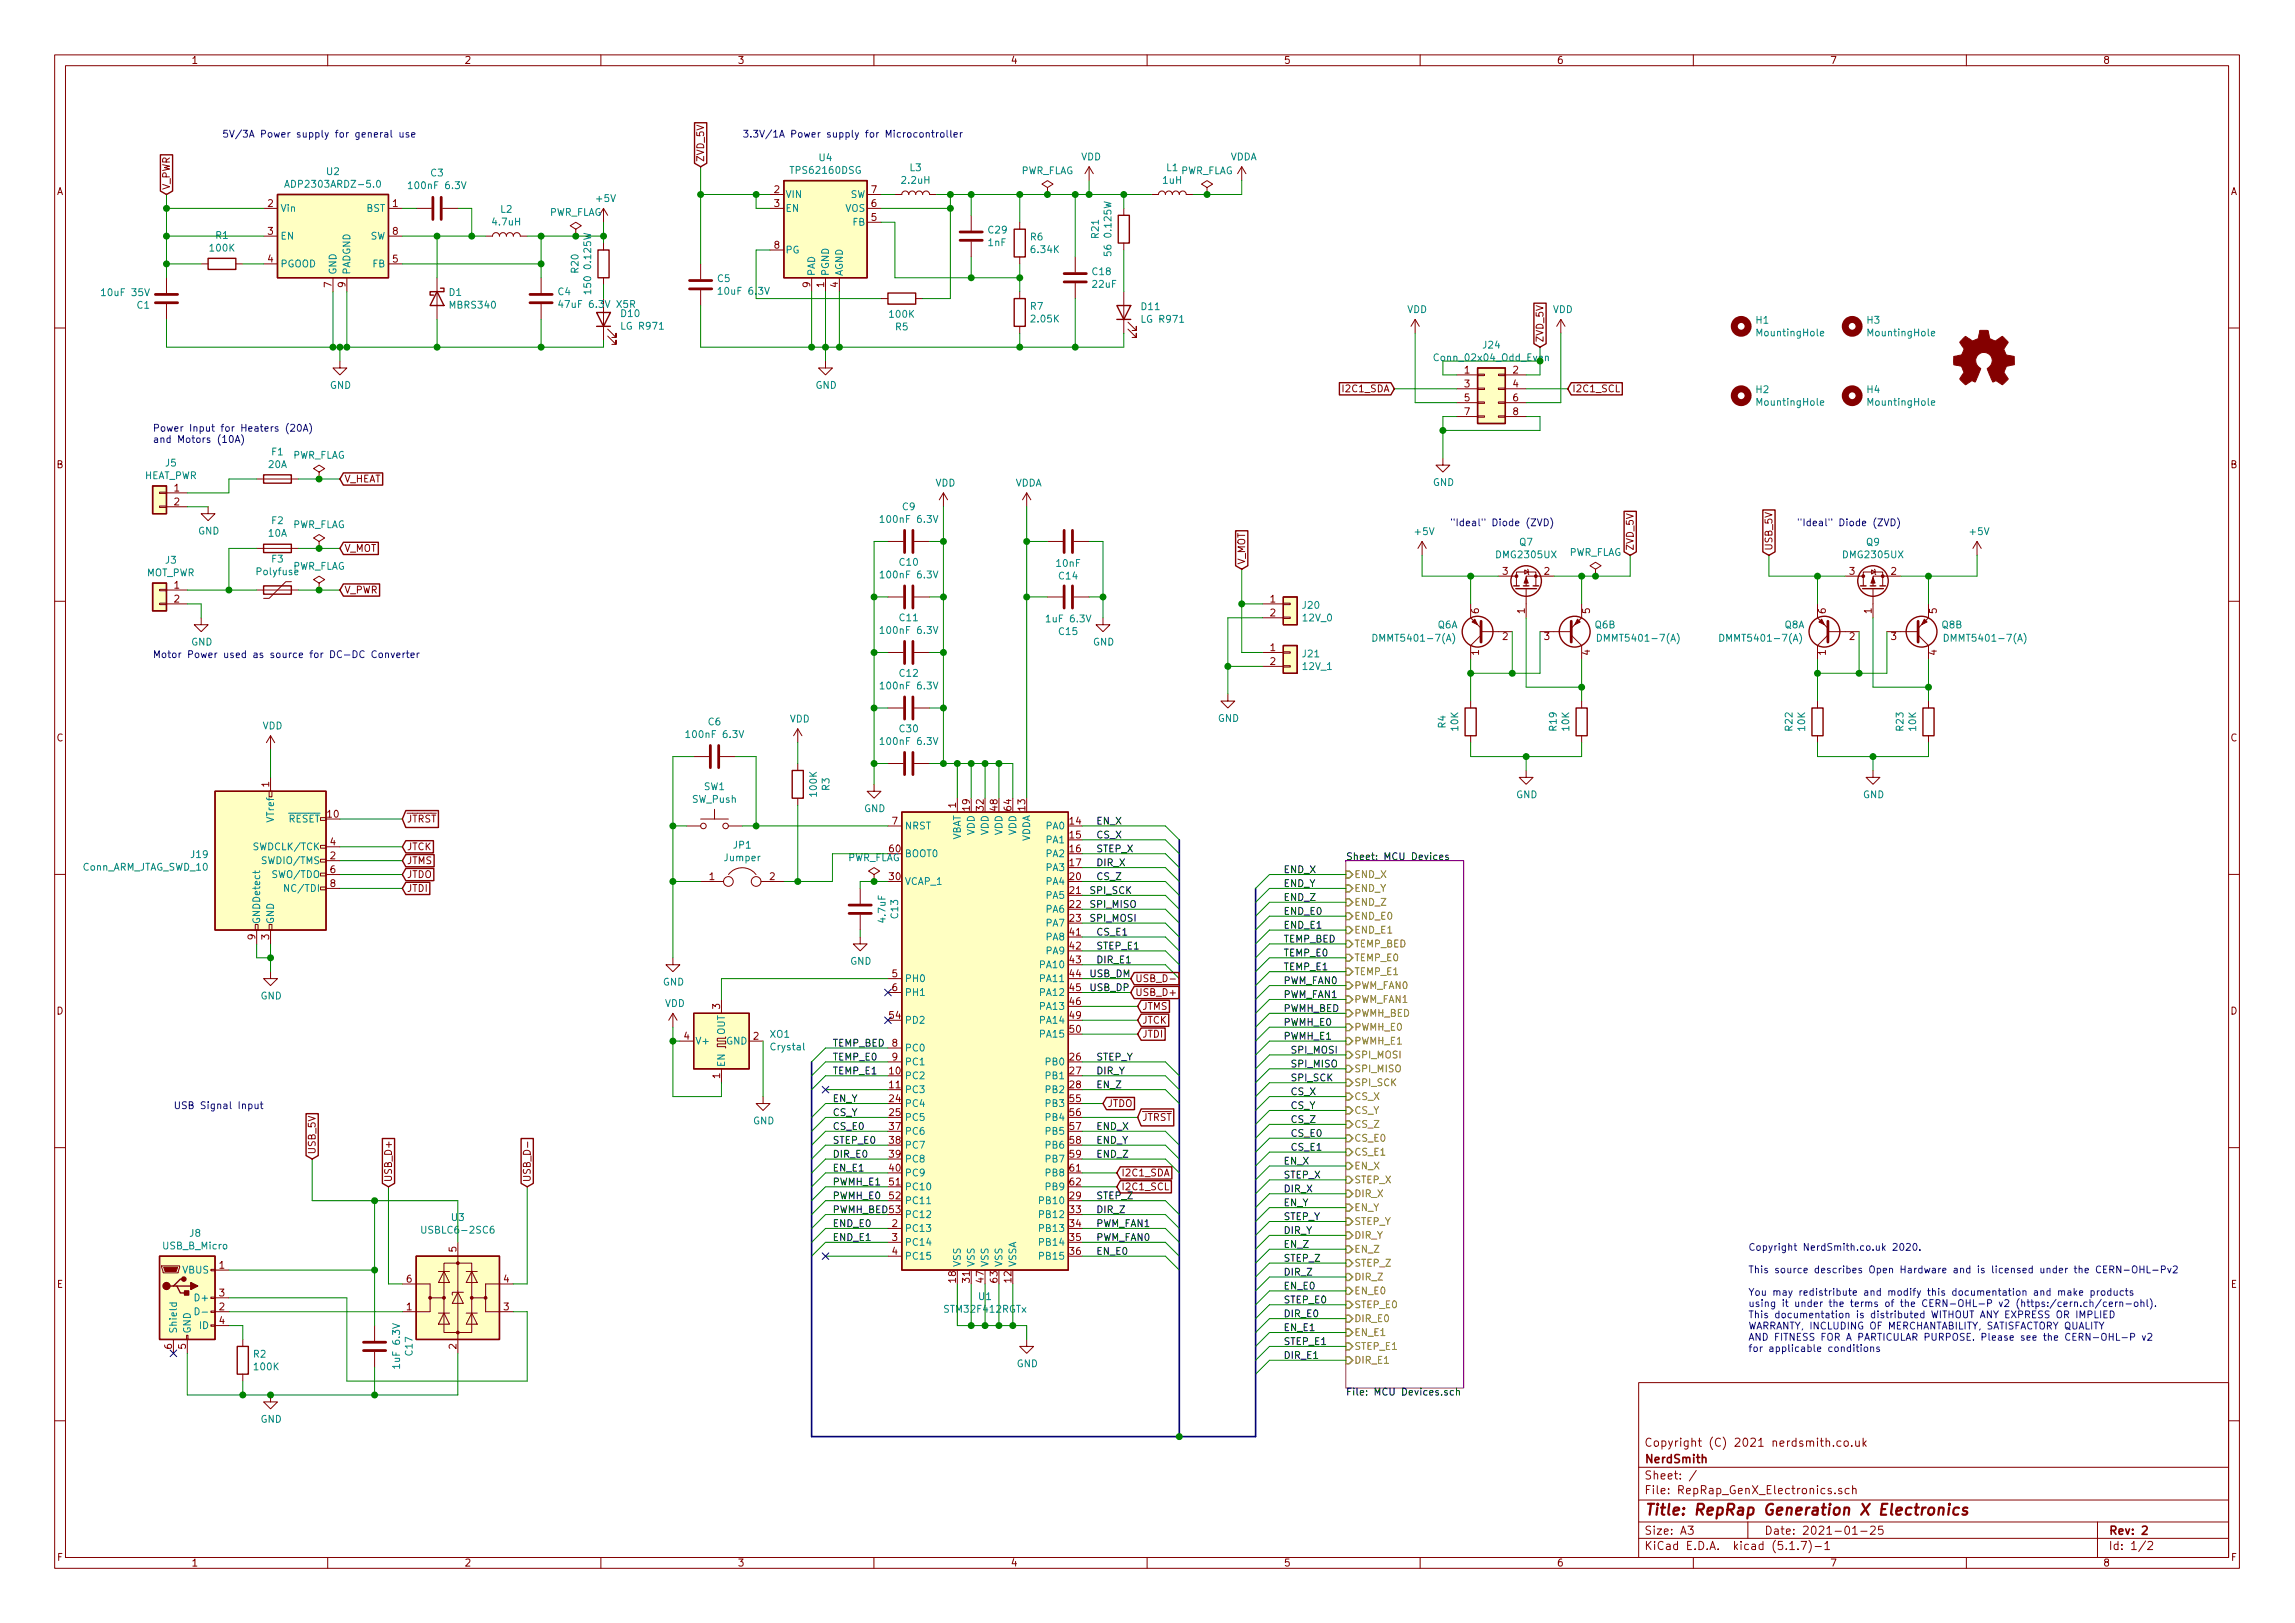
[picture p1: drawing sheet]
<svg xmlns="http://www.w3.org/2000/svg" width="420mm" height="297mm" viewBox="0 0 420 297" stroke-linecap="round" stroke-linejoin="round" font-family="sans-serif">
<defs><g id="words">
<text font-size="2.8" fill="#840000" x="301" y="277.3">Title: RepRap Generation X Electronics</text>
<g font-size="2.1" fill="#840000">
<text x="301" y="267.8">NerdSmith</text>
<text x="301" y="264.8">Copyright (C) 2021 nerdsmith.co.uk</text>
<text x="301" y="273.5">File: RepRap_GenX_Electronics.sch</text>
<text x="301" y="270.8">Sheet: /</text>
<text x="301" y="280.9">Size: A3</text>
<text x="323" y="280.9">Date: 2021-01-25</text>
<text x="386" y="280.9">Rev: 2</text>
<text x="301" y="283.7">KiCad E.D.A. kicad (5.1.7)-1</text>
<text x="386" y="283.7">Id: 1/2</text>
</g>
<g font-size="1.8" fill="#840000">
<text x="35" y="11.7">1</text>
<text x="85" y="11.7">2</text>
<text x="135" y="11.7">3</text>
<text x="185" y="11.7">4</text>
<text x="235" y="11.7">5</text>
<text x="285" y="11.7">6</text>
<text x="335" y="11.7">7</text>
<text x="385" y="11.7">8</text>
<text x="128.9" y="29.7" transform="rotate(-90 128.9 29.7)">ZVD_5V</text>
<text x="10.4" y="35.7">A</text>
<text x="31.1" y="34.8" transform="rotate(-90 31.1 34.8)">V_PWR</text>
<text x="141.8" y="35.3">2</text>
<text x="159.5" y="35.3">7</text>
<text x="408.4" y="35.7">A</text>
<text x="49" y="37.9">2</text>
<text x="71.9" y="37.9">1</text>
<text x="141.8" y="37.9">3</text>
<text x="159.5" y="40.4">5</text>
<text x="159.5" y="37.9">6</text>
<text x="49" y="43">3</text>
<text x="71.9" y="43">8</text>
<text x="141.8" y="45.5">8</text>
<text x="49" y="48">4</text>
<text x="60.7" y="52.6" transform="rotate(-90 60.7 52.6)">7</text>
<text x="63.2" y="52.6" transform="rotate(-90 63.2 52.6)">9</text>
<text x="71.9" y="48">5</text>
<text x="148.3" y="52.6" transform="rotate(-90 148.3 52.6)">9</text>
<text x="150.9" y="52.6" transform="rotate(-90 150.9 52.6)">1</text>
<text x="153.4" y="52.6" transform="rotate(-90 153.4 52.6)">4</text>
<text x="282.6" y="62.7" transform="rotate(-90 282.6 62.7)">ZVD_5V</text>
<text x="246" y="71.8">I2C1_SDA</text>
<text x="268.1" y="68.4">1</text>
<text x="268.1" y="70.9">3</text>
<text x="277" y="68.4">2</text>
<text x="277" y="70.9">4</text>
<text x="287.8" y="71.8">I2C1_SCL</text>
<text x="268.1" y="73.4">5</text>
<text x="268.1" y="76">7</text>
<text x="277" y="73.4">6</text>
<text x="277" y="76">8</text>
<text x="10.4" y="85.7">B</text>
<text x="31.9" y="90">1</text>
<text x="63" y="88.3">V_HEAT</text>
<text x="408.4" y="85.7">B</text>
<text x="31.9" y="92.5">2</text>
<text x="63" y="101">V_MOT</text>
<text x="299.1" y="100.8" transform="rotate(-90 299.1 100.8)">ZVD_5V</text>
<text x="324.5" y="100.8" transform="rotate(-90 324.5 100.8)">USB_5V</text>
<text x="31.9" y="107.7">1</text>
<text x="228" y="103.4" transform="rotate(-90 228 103.4)">V_MOT</text>
<text x="275.1" y="105.2">3</text>
<text x="282.7" y="105.2">2</text>
<text x="338.6" y="105.2">3</text>
<text x="346.2" y="105.2">2</text>
<text x="31.9" y="110.3">2</text>
<text x="63" y="108.6">V_PWR</text>
<text x="232.6" y="110.3">1</text>
<text x="232.6" y="112.8">2</text>
<text x="270.8" y="112.3" transform="rotate(-90 270.8 112.3)">6</text>
<text x="279.1" y="112.3" transform="rotate(-90 279.1 112.3)">1</text>
<text x="291.1" y="112.3" transform="rotate(-90 291.1 112.3)">5</text>
<text x="334.3" y="112.3" transform="rotate(-90 334.3 112.3)">6</text>
<text x="342.6" y="112.3" transform="rotate(-90 342.6 112.3)">1</text>
<text x="354.6" y="112.3" transform="rotate(-90 354.6 112.3)">5</text>
<text x="232.6" y="119.2">1</text>
<text x="270.8" y="119.9" transform="rotate(-90 270.8 119.9)">1</text>
<text x="275.1" y="117.1">2</text>
<text x="282.7" y="117.1">3</text>
<text x="291.1" y="119.9" transform="rotate(-90 291.1 119.9)">4</text>
<text x="334.3" y="119.9" transform="rotate(-90 334.3 119.9)">1</text>
<text x="338.6" y="117.1">2</text>
<text x="346.2" y="117.1">3</text>
<text x="354.6" y="119.9" transform="rotate(-90 354.6 119.9)">4</text>
<text x="232.6" y="121.7">2</text>
<text x="10.4" y="135.7">C</text>
<text x="408.4" y="135.7">C</text>
<text x="49.3" y="144" transform="rotate(-90 49.3 144)">1</text>
<text x="60" y="149.6">10</text>
<text x="175" y="147.8" transform="rotate(-90 175 147.8)">1</text>
<text x="177.5" y="148.3" transform="rotate(-90 177.5 148.3)">19</text>
<text x="180.1" y="148.3" transform="rotate(-90 180.1 148.3)">32</text>
<text x="182.6" y="148.3" transform="rotate(-90 182.6 148.3)">48</text>
<text x="185.2" y="148.3" transform="rotate(-90 185.2 148.3)">64</text>
<text x="187.7" y="148.3" transform="rotate(-90 187.7 148.3)">13</text>
<text x="60.5" y="154.7">4</text>
<text x="74.4" y="150.5">JTRST</text>
<text x="74.4" y="155.6">JTCK</text>
<text x="162.9" y="156">60</text>
<text x="163.3" y="150.9">7</text>
<text x="195.9" y="150.9">14</text>
<text x="195.9" y="153.5">15</text>
<text x="195.9" y="156">16</text>
<text x="60.5" y="157.3">2</text>
<text x="60.5" y="159.8">6</text>
<text x="74.4" y="158.2">JTMS</text>
<text x="74.4" y="160.7">JTDO</text>
<text x="129.9" y="161.1">1</text>
<text x="140.9" y="161.1">2</text>
<text x="162.9" y="161.1">30</text>
<text x="195.9" y="158.5">17</text>
<text x="195.9" y="161.1">20</text>
<text x="60.5" y="162.3">8</text>
<text x="74.4" y="163.2">JTDI</text>
<text x="195.9" y="163.6">21</text>
<text x="195.9" y="166.2">22</text>
<text x="46.7" y="172" transform="rotate(-90 46.7 172)">9</text>
<text x="49.3" y="172" transform="rotate(-90 49.3 172)">3</text>
<text x="195.9" y="168.7">23</text>
<text x="195.9" y="171.2">41</text>
<text x="195.9" y="173.8">42</text>
<text x="163.3" y="178.9">5</text>
<text x="195.9" y="176.3">43</text>
<text x="195.9" y="178.9">44</text>
<text x="207.8" y="179.7">USB_D-</text>
<text x="10.4" y="185.7">D</text>
<text x="131.8" y="184.7" transform="rotate(-90 131.8 184.7)">3</text>
<text x="163.3" y="181.4">6</text>
<text x="195.9" y="181.4">45</text>
<text x="195.9" y="183.9">46</text>
<text x="207.8" y="182.3">USB_D+</text>
<text x="209.1" y="184.8">JTMS</text>
<text x="408.4" y="185.7">D</text>
<text x="125.2" y="190.3">4</text>
<text x="137.9" y="190.3">2</text>
<text x="162.9" y="186.5">54</text>
<text x="163.3" y="191.6">8</text>
<text x="195.9" y="186.5">49</text>
<text x="195.9" y="189">50</text>
<text x="209.1" y="189.9">JTDI</text>
<text x="209.1" y="187.4">JTCK</text>
<text x="131.8" y="197.4" transform="rotate(-90 131.8 197.4)">1</text>
<text x="162.9" y="196.6">10</text>
<text x="163.3" y="194.1">9</text>
<text x="195.9" y="194.1">26</text>
<text x="195.9" y="196.6">27</text>
<text x="162.9" y="199.2">11</text>
<text x="162.9" y="201.7">24</text>
<text x="195.9" y="199.2">28</text>
<text x="195.9" y="201.7">55</text>
<text x="202.7" y="202.6">JTDO</text>
<text x="162.9" y="204.3">25</text>
<text x="162.9" y="206.8">37</text>
<text x="162.9" y="209.3">38</text>
<text x="195.9" y="204.3">56</text>
<text x="195.9" y="206.8">57</text>
<text x="195.9" y="209.3">58</text>
<text x="209.1" y="205.1">JTRST</text>
<text x="57.8" y="211.3" transform="rotate(-90 57.8 211.3)">USB_5V</text>
<text x="162.9" y="211.9">39</text>
<text x="162.9" y="214.4">40</text>
<text x="195.9" y="211.9">59</text>
<text x="195.9" y="214.4">61</text>
<text x="205.3" y="215.3">I2C1_SDA</text>
<text x="71.8" y="216.4" transform="rotate(-90 71.8 216.4)">USB_D+</text>
<text x="97.2" y="216.4" transform="rotate(-90 97.2 216.4)">USB_D-</text>
<text x="162.9" y="217">51</text>
<text x="162.9" y="219.5">52</text>
<text x="195.9" y="219.5">29</text>
<text x="195.9" y="217">62</text>
<text x="205.3" y="217.8">I2C1_SCL</text>
<text x="163.3" y="224.6">2</text>
<text x="163.3" y="227.1">3</text>
<text x="195.9" y="222">33</text>
<text x="195.9" y="224.6">34</text>
<text x="195.9" y="227.1">35</text>
<text x="40.2" y="232.2">1</text>
<text x="83.6" y="229.1" transform="rotate(-90 83.6 229.1)">5</text>
<text x="163.3" y="229.7">4</text>
<text x="195.9" y="229.7">36</text>
<text x="10.4" y="235.7">E</text>
<text x="40.2" y="239.8">2</text>
<text x="40.2" y="237.3">3</text>
<text x="74.4" y="239.8">1</text>
<text x="74.4" y="234.7">6</text>
<text x="92.2" y="239.8">3</text>
<text x="92.2" y="234.7">4</text>
<text x="175" y="234.7" transform="rotate(-90 175 234.7)">18</text>
<text x="177.5" y="234.7" transform="rotate(-90 177.5 234.7)">31</text>
<text x="180.1" y="234.7" transform="rotate(-90 180.1 234.7)">47</text>
<text x="182.6" y="234.7" transform="rotate(-90 182.6 234.7)">63</text>
<text x="185.2" y="234.7" transform="rotate(-90 185.2 234.7)">12</text>
<text x="408.4" y="235.7">E</text>
<text x="40.2" y="242.4">4</text>
<text x="31.5" y="246.9" transform="rotate(-90 31.5 246.9)">6</text>
<text x="34" y="246.9" transform="rotate(-90 34 246.9)">5</text>
<text x="83.6" y="246.9" transform="rotate(-90 83.6 246.9)">2</text>
<text x="10.5" y="285.7">F</text>
<text x="35" y="286.7">1</text>
<text x="85" y="286.7">2</text>
<text x="135" y="286.7">3</text>
<text x="185" y="286.7">4</text>
<text x="235" y="286.7">5</text>
<text x="285" y="286.7">6</text>
<text x="335" y="286.7">7</text>
<text x="385" y="286.7">8</text>
<text x="408.5" y="285.7">F</text>
</g>
<g font-size="1.8" fill="#0000c2">
<text x="40.6" y="25.2">5V/3A Power supply for general use</text>
<text x="135.9" y="25.2">3.3V/1A Power supply for Microcontroller</text>
<text x="27.9" y="79">Power Input for Heaters (20A)</text>
<text x="27.9" y="81.1">and Motors (10A)</text>
<text x="265.4" y="96.3">&quot;Ideal&quot; Diode (ZVD)</text>
<text x="328.9" y="96.3">&quot;Ideal&quot; Diode (ZVD)</text>
<text x="27.9" y="120.4">Motor Power used as source for DC-DC Converter</text>
<text x="31.7" y="203">USB Signal Input</text>
<text x="320" y="228.9">Copyright NerdSmith.co.uk 2020.</text>
<text x="320" y="233">This source describes Open Hardware and is licensed under the CERN-OHL-Pv2</text>
<text x="320" y="237.1">You may redistribute and modify this documentation and make products</text>
<text x="320" y="239.2">using it under the terms of the CERN-OHL-P v2 (https:/cern.ch/cern-ohl).</text>
<text x="320" y="241.3">This documentation is distributed WITHOUT ANY EXPRESS OR IMPLIED</text>
<text x="320" y="243.3">WARRANTY, INCLUDING OF MERCHANTABILITY, SATISFACTORY QUALITY</text>
<text x="320" y="245.4">AND FITNESS FOR A PARTICULAR PURPOSE. Please see the CERN-OHL-P v2</text>
<text x="320" y="247.4">for applicable conditions</text>
</g>
<g font-size="1.8" fill="#008484">
<text x="150" y="29.5">U4</text>
<text x="197.9" y="29.3">VDD</text>
<text x="225.2" y="29.3">VDDA</text>
<text x="53.2" y="34.4">ADP2303ARDZ-5.0</text>
<text x="59.8" y="32">U2</text>
<text x="75.4" y="34.6">100nF 6.3V</text>
<text x="78.9" y="32.3">C3</text>
<text x="145" y="31.8">TPS62160DSG</text>
<text x="165.2" y="33.6">2.2uH</text>
<text x="166.6" y="31.3">L3</text>
<text x="186.8" y="31.9">PWR_FLAG</text>
<text x="212.9" y="33.6">1uH</text>
<text x="213.6" y="31.3">L1</text>
<text x="216" y="31.9">PWR_FLAG</text>
<text x="51.3" y="38.8">Vin</text>
<text x="67.1" y="38.8">BST</text>
<text x="90.3" y="41.3">4.7uH</text>
<text x="91.7" y="38.9">L2</text>
<text x="100.5" y="39.5">PWR_FLAG</text>
<text x="109.3" y="37">+5V</text>
<text x="143.8" y="36.2">VIN</text>
<text x="143.8" y="38.8">EN</text>
<text x="154.8" y="38.8">VOS</text>
<text x="155.7" y="36.2">SW</text>
<text x="156.1" y="41.3">FB</text>
<text x="38.5" y="46">100K</text>
<text x="39.5" y="43.7">R1</text>
<text x="51.3" y="43.9">EN</text>
<text x="67.8" y="43.9">SW</text>
<text x="143.8" y="46.4">PG</text>
<text x="180.9" y="45">1nF</text>
<text x="181" y="42.7">C29</text>
<text x="188.7" y="44">R6</text>
<text x="188.9" y="46.3">6.34K</text>
<text x="201.2" y="43.5" transform="rotate(-90 201.2 43.5)">R21</text>
<text x="203.5" y="46.2" transform="rotate(-90 203.5 46.2)">56 0.125W</text>
<text x="51.3" y="48.9">PGOOD</text>
<text x="61.6" y="50.3" transform="rotate(-90 61.6 50.3)">GND</text>
<text x="64.1" y="50.3" transform="rotate(-90 64.1 50.3)">PADGND</text>
<text x="68.2" y="48.9">FB</text>
<text x="105.9" y="49.9" transform="rotate(-90 105.9 49.9)">R20</text>
<text x="108.2" y="53" transform="rotate(-90 108.2 53)">150 0.125W</text>
<text x="131.4" y="51.6">C5</text>
<text x="132" y="53.9">10uF 6.3V</text>
<text x="149.2" y="50.6" transform="rotate(-90 149.2 50.6)">PAD</text>
<text x="151.8" y="50.6" transform="rotate(-90 151.8 50.6)">PGND</text>
<text x="154.3" y="50.6" transform="rotate(-90 154.3 50.6)">AGND</text>
<text x="200.1" y="50.4">C18</text>
<text x="200.1" y="52.7">22uF</text>
<text x="19" y="54.2">10uF 35V</text>
<text x="25.1" y="56.5">C1</text>
<text x="82.2" y="54.2">D1</text>
<text x="82.5" y="56.5">MBRS340</text>
<text x="102.2" y="54">C4</text>
<text x="103.1" y="56.3">47uF 6.3V X5R</text>
<text x="113.8" y="58">D10</text>
<text x="163" y="58.2">100K</text>
<text x="188.7" y="56.7">R7</text>
<text x="188.9" y="59">2.05K</text>
<text x="209" y="56.8">D11</text>
<text x="209.3" y="59.1">LG R971</text>
<text x="257.6" y="57.3">VDD</text>
<text x="284.3" y="57.3">VDD</text>
<text x="321.5" y="59.2">H1</text>
<text x="341.9" y="59.2">H3</text>
<text x="114" y="60.3">LG R971</text>
<text x="164" y="60.5">R5</text>
<text x="271.6" y="63.8">J24</text>
<text x="321.9" y="61.6">MountingHole</text>
<text x="342.2" y="61.6">MountingHole</text>
<text x="60.4" y="71.2">GND</text>
<text x="149.3" y="71.2">GND</text>
<text x="321.5" y="71.9">H2</text>
<text x="341.9" y="71.9">H4</text>
<text x="321.9" y="74.3">MountingHole</text>
<text x="342.2" y="74.3">MountingHole</text>
<text x="49.8" y="83.3">F1</text>
<text x="53.5" y="84">PWR_FLAG</text>
<text x="26.3" y="87.7">HEAT_PWR</text>
<text x="30.3" y="85.4">J5</text>
<text x="49.2" y="85.7">20A</text>
<text x="171.2" y="89">VDD</text>
<text x="185.9" y="89">VDDA</text>
<text x="262.3" y="88.9">GND</text>
<text x="49.8" y="95.9">F2</text>
<text x="161.7" y="95.7">100nF 6.3V</text>
<text x="165.3" y="93.4">C9</text>
<text x="36.3" y="97.8">GND</text>
<text x="49.2" y="98.2">10A</text>
<text x="53.5" y="96.7">PWR_FLAG</text>
<text x="259.1" y="97.9">+5V</text>
<text x="278.2" y="99.9">Q7</text>
<text x="287.1" y="101.7">PWR_FLAG</text>
<text x="341.7" y="99.9">Q9</text>
<text x="360.7" y="97.9">+5V</text>
<text x="26.7" y="105.5">MOT_PWR</text>
<text x="30.3" y="103.2">J3</text>
<text x="47.1" y="105.3">Polyfuse</text>
<text x="49.8" y="103">F3</text>
<text x="53.5" y="104.3">PWR_FLAG</text>
<text x="161.7" y="105.9">100nF 6.3V</text>
<text x="164.7" y="103.5">C10</text>
<text x="193.5" y="103.7">10nF</text>
<text x="193.9" y="106.1">C14</text>
<text x="274.1" y="102.2">DMG2305UX</text>
<text x="337.6" y="102.2">DMG2305UX</text>
<text x="164.7" y="113.7">C11</text>
<text x="191.9" y="113.9">1uF 6.3V</text>
<text x="238.5" y="111.4">J20</text>
<text x="238.6" y="113.7">12V_0</text>
<text x="35" y="118.1">GND</text>
<text x="161.7" y="116">100nF 6.3V</text>
<text x="193.9" y="116.2">C15</text>
<text x="200.1" y="118.1">GND</text>
<text x="252.2" y="117.4">DMMT5401-7(A)</text>
<text x="263.2" y="115">Q6A</text>
<text x="292" y="115">Q6B</text>
<text x="293.3" y="117.4">DMMT5401-7(A)</text>
<text x="315.7" y="117.4">DMMT5401-7(A)</text>
<text x="326.7" y="115">Q8A</text>
<text x="355.5" y="115">Q8B</text>
<text x="356.8" y="117.4">DMMT5401-7(A)</text>
<text x="164.7" y="123.9">C12</text>
<text x="238.5" y="120.3">J21</text>
<text x="238.6" y="122.6">12V_1</text>
<text x="161.7" y="126.2">100nF 6.3V</text>
<text x="48.1" y="133.5">VDD</text>
<text x="126.2" y="135.1">100nF 6.3V</text>
<text x="129.7" y="132.8">C6</text>
<text x="144.6" y="132.2">VDD</text>
<text x="161.7" y="136.3">100nF 6.3V</text>
<text x="164.7" y="134">C30</text>
<text x="223" y="132.1">GND</text>
<text x="264.7" y="133.2" transform="rotate(-90 264.7 133.2)">R4</text>
<text x="267" y="133.7" transform="rotate(-90 267 133.7)">10K</text>
<text x="285" y="133.7" transform="rotate(-90 285 133.7)">R19</text>
<text x="287.3" y="133.7" transform="rotate(-90 287.3 133.7)">10K</text>
<text x="328.2" y="133.7" transform="rotate(-90 328.2 133.7)">R22</text>
<text x="330.5" y="133.7" transform="rotate(-90 330.5 133.7)">10K</text>
<text x="348.5" y="133.7" transform="rotate(-90 348.5 133.7)">R23</text>
<text x="350.8" y="133.7" transform="rotate(-90 350.8 133.7)">10K</text>
<text x="126.7" y="146.9">SW_Push</text>
<text x="128.9" y="144.6">SW1</text>
<text x="149.6" y="145.7" transform="rotate(-90 149.6 145.7)">100K</text>
<text x="151.9" y="144.7" transform="rotate(-90 151.9 144.7)">R3</text>
<text x="158.2" y="148.6">GND</text>
<text x="277.6" y="146.1">GND</text>
<text x="341.1" y="146.1">GND</text>
<text x="46.8" y="155.6">SWDCLK/TCK</text>
<text x="50.2" y="150.4" transform="rotate(-90 50.2 150.4)">VTref</text>
<text x="52.8" y="150.5">RESET</text>
<text x="134.3" y="155.3">JP1</text>
<text x="165.6" y="151.8">NRST</text>
<text x="175.9" y="154" transform="rotate(-90 175.9 154)">VBAT</text>
<text x="178.4" y="152.9" transform="rotate(-90 178.4 152.9)">VDD</text>
<text x="181" y="152.9" transform="rotate(-90 181 152.9)">VDD</text>
<text x="183.5" y="152.9" transform="rotate(-90 183.5 152.9)">VDD</text>
<text x="186.1" y="152.9" transform="rotate(-90 186.1 152.9)">VDD</text>
<text x="188.6" y="154.1" transform="rotate(-90 188.6 154.1)">VDDA</text>
<text x="191.6" y="151.8">PA0</text>
<text x="191.6" y="154.3">PA1</text>
<text x="15" y="159.3">Conn_ARM_JTAG_SWD_10</text>
<text x="35" y="157">J19</text>
<text x="48.5" y="158.2">SWDIO/TMS</text>
<text x="50.2" y="160.7">SWO/TDO</text>
<text x="132.7" y="157.6">Jumper</text>
<text x="155.1" y="157.6">PWR_FLAG</text>
<text x="165.6" y="156.9">BOOT0</text>
<text x="165.6" y="162">VCAP_1</text>
<text x="191.6" y="156.9">PA2</text>
<text x="191.6" y="159.4">PA3</text>
<text x="191.6" y="162">PA4</text>
<text x="52.8" y="163.2">NC/TDI</text>
<text x="191.6" y="164.5">PA5</text>
<text x="191.6" y="167">PA6</text>
<text x="47.6" y="169.2" transform="rotate(-90 47.6 169.2)">GNDDetect</text>
<text x="50.2" y="169.2" transform="rotate(-90 50.2 169.2)">GND</text>
<text x="162.1" y="168.7" transform="rotate(-90 162.1 168.7)">4.7uF</text>
<text x="164.4" y="168" transform="rotate(-90 164.4 168)">C13</text>
<text x="191.6" y="169.6">PA7</text>
<text x="191.6" y="172.1">PA8</text>
<text x="155.7" y="176.6">GND</text>
<text x="165.6" y="179.7">PH0</text>
<text x="190.7" y="177.2">PA10</text>
<text x="190.7" y="179.7">PA11</text>
<text x="191.6" y="174.7">PA9</text>
<text x="47.7" y="182.9">GND</text>
<text x="121.4" y="180.4">GND</text>
<text x="121.7" y="184.3">VDD</text>
<text x="165.6" y="182.3">PH1</text>
<text x="190.7" y="182.3">PA12</text>
<text x="190.7" y="184.8">PA13</text>
<text x="127.3" y="191.2">V+</text>
<text x="132.7" y="189.4" transform="rotate(-90 132.7 189.4)">OUT</text>
<text x="133" y="191.2">GND</text>
<text x="141" y="189.9">XO1</text>
<text x="165.6" y="187.4">PD2</text>
<text x="190.7" y="187.4">PA14</text>
<text x="190.7" y="189.9">PA15</text>
<text x="132.7" y="195.4" transform="rotate(-90 132.7 195.4)">EN</text>
<text x="141.2" y="192.2">Crystal</text>
<text x="165.6" y="192.4">PC0</text>
<text x="165.6" y="195">PC1</text>
<text x="165.6" y="197.5">PC2</text>
<text x="191.6" y="195">PB0</text>
<text x="191.6" y="197.5">PB1</text>
<text x="165.6" y="200.1">PC3</text>
<text x="165.6" y="202.6">PC4</text>
<text x="191.6" y="200.1">PB2</text>
<text x="191.6" y="202.6">PB3</text>
<text x="137.9" y="205.8">GND</text>
<text x="165.6" y="205.1">PC5</text>
<text x="165.6" y="207.7">PC6</text>
<text x="191.6" y="205.1">PB4</text>
<text x="191.6" y="207.7">PB5</text>
<text x="165.6" y="210.2">PC7</text>
<text x="165.6" y="212.8">PC8</text>
<text x="165.6" y="215.3">PC9</text>
<text x="191.6" y="210.2">PB6</text>
<text x="191.6" y="212.8">PB7</text>
<text x="191.6" y="215.3">PB8</text>
<text x="165.6" y="217.8">PC10</text>
<text x="165.6" y="220.4">PC11</text>
<text x="190.7" y="220.4">PB10</text>
<text x="191.6" y="217.8">PB9</text>
<text x="34.8" y="226.4">J8</text>
<text x="77.8" y="225.8">USBLC6-2SC6</text>
<text x="82.7" y="223.5">U3</text>
<text x="165.6" y="222.9">PC12</text>
<text x="165.6" y="225.5">PC13</text>
<text x="190.7" y="222.9">PB12</text>
<text x="190.7" y="225.5">PB13</text>
<text x="29.9" y="228.7">USB_B_Micro</text>
<text x="33.5" y="233.1">VBUS</text>
<text x="165.6" y="228">PC14</text>
<text x="165.6" y="230.5">PC15</text>
<text x="175.9" y="231.9" transform="rotate(-90 175.9 231.9)">VSS</text>
<text x="178.4" y="231.9" transform="rotate(-90 178.4 231.9)">VSS</text>
<text x="181" y="231.9" transform="rotate(-90 181 231.9)">VSS</text>
<text x="183.5" y="231.9" transform="rotate(-90 183.5 231.9)">VSS</text>
<text x="186.1" y="231.9" transform="rotate(-90 186.1 231.9)">VSSA</text>
<text x="190.7" y="228">PB14</text>
<text x="190.7" y="230.5">PB15</text>
<text x="36" y="238.2">D+</text>
<text x="179.2" y="237.9">U1</text>
<text x="32.4" y="244.1" transform="rotate(-90 32.4 244.1)">Shield</text>
<text x="34.9" y="244.1" transform="rotate(-90 34.9 244.1)">GND</text>
<text x="36.6" y="243.2">ID</text>
<text x="173.1" y="240.2">STM32F412RGTx</text>
<text x="46.4" y="248.5">R2</text>
<text x="46.6" y="250.8">100K</text>
<text x="73.2" y="250" transform="rotate(-90 73.2 250)">1uF 6.3V</text>
<text x="75.5" y="248" transform="rotate(-90 75.5 248)">C17</text>
<text x="186.1" y="250.2">GND</text>
<text x="47.7" y="260.4">GND</text>
</g>
<text font-size="1.8" fill="#008400" x="263" y="66.1">Conn_02x04_Odd_Even</text>
<g font-size="1.8">
<text x="200.7" y="156">STEP_X</text>
<text x="200.7" y="150.9">EN_X</text>
<text x="200.7" y="153.5">CS_X</text>
<text x="200.7" y="158.5">DIR_X</text>
<text x="200.7" y="161.1">CS_Z</text>
<text x="234.9" y="159.8">END_X</text>
<text x="246.4" y="157.4">Sheet: MCU Devices</text>
<text x="199.4" y="166.2">SPI_MISO</text>
<text x="199.4" y="163.6">SPI_SCK</text>
<text x="234.9" y="164.9">END_Z</text>
<text x="234.9" y="162.3">END_Y</text>
<text x="234.9" y="167.4">END_E0</text>
<text x="199.4" y="168.7">SPI_MOSI</text>
<text x="200.7" y="171.2">CS_E1</text>
<text x="200.7" y="173.8">STEP_E1</text>
<text x="234.9" y="170">END_E1</text>
<text x="234.9" y="172.5">TEMP_BED</text>
<text x="199.4" y="178.9">USB_DM</text>
<text x="200.7" y="176.3">DIR_E1</text>
<text x="234.9" y="175">TEMP_E0</text>
<text x="234.9" y="177.6">TEMP_E1</text>
<text x="199.4" y="181.4">USB_DP</text>
<text x="234.9" y="182.7">PWM_FAN1</text>
<text x="234.9" y="180.1">PWM_FAN0</text>
<text x="234.9" y="185.2">PWMH_BED</text>
<text x="152.4" y="191.6">TEMP_BED</text>
<text x="234.9" y="187.7">PWMH_E0</text>
<text x="234.9" y="190.3">PWMH_E1</text>
<text x="152.4" y="196.6">TEMP_E1</text>
<text x="152.4" y="194.1">TEMP_E0</text>
<text x="200.7" y="194.1">STEP_Y</text>
<text x="200.7" y="196.6">DIR_Y</text>
<text x="236.2" y="197.9">SPI_SCK</text>
<text x="236.2" y="195.4">SPI_MISO</text>
<text x="236.2" y="192.8">SPI_MOSI</text>
<text x="152.4" y="201.7">EN_Y</text>
<text x="200.7" y="199.2">EN_Z</text>
<text x="236.2" y="200.4">CS_X</text>
<text x="236.2" y="203">CS_Y</text>
<text x="152.4" y="204.3">CS_Y</text>
<text x="152.4" y="206.8">CS_E0</text>
<text x="152.4" y="209.3">STEP_E0</text>
<text x="200.7" y="209.3">END_Y</text>
<text x="200.7" y="206.8">END_X</text>
<text x="236.2" y="205.5">CS_Z</text>
<text x="236.2" y="208.1">CS_E0</text>
<text x="152.4" y="214.4">EN_E1</text>
<text x="152.4" y="211.9">DIR_E0</text>
<text x="200.7" y="211.9">END_Z</text>
<text x="234.9" y="215.7">STEP_X</text>
<text x="234.9" y="213.1">EN_X</text>
<text x="236.2" y="210.6">CS_E1</text>
<text x="152.4" y="219.5">PWMH_E0</text>
<text x="152.4" y="217">PWMH_E1</text>
<text x="200.7" y="219.5">STEP_Z</text>
<text x="234.9" y="218.2">DIR_X</text>
<text x="234.9" y="220.8">EN_Y</text>
<text x="152.4" y="222">PWMH_BED53</text>
<text x="152.4" y="224.6">END_E0</text>
<text x="152.4" y="227.1">END_E1</text>
<text x="200.7" y="227.1">PWM_FAN0</text>
<text x="200.7" y="224.6">PWM_FAN1</text>
<text x="200.7" y="222">DIR_Z</text>
<text x="234.9" y="223.3">STEP_Y</text>
<text x="234.9" y="225.8">DIR_Y</text>
<text x="200.7" y="229.7">EN_E0</text>
<text x="234.9" y="228.4">EN_Z</text>
<text x="234.9" y="230.9">STEP_Z</text>
<text x="234.9" y="233.5">DIR_Z</text>
<text x="234.9" y="238.5">STEP_E0</text>
<text x="234.9" y="236">EN_E0</text>
<text x="234.9" y="243.6">EN_E1</text>
<text x="234.9" y="241.1">DIR_E0</text>
<text x="234.9" y="248.7">DIR_E1</text>
<text x="234.9" y="246.2">STEP_E1</text>
<text x="246.4" y="255.4">File: MCU Devices.sch</text>
</g>
<g font-size="1.8" fill="#848400">
<text x="247.9" y="160.7">END_X</text>
<text x="247.9" y="163.2">END_Y</text>
<text x="247.9" y="165.8">END_Z</text>
<text x="247.9" y="168.3">END_E0</text>
<text x="247.9" y="170.9">END_E1</text>
<text x="247.9" y="173.4">TEMP_BED</text>
<text x="247.9" y="175.9">TEMP_E0</text>
<text x="247.9" y="178.5">TEMP_E1</text>
<text x="247.9" y="181">PWM_FAN0</text>
<text x="247.9" y="183.6">PWM_FAN1</text>
<text x="247.9" y="186.1">PWMH_BED</text>
<text x="247.9" y="188.6">PWMH_E0</text>
<text x="247.9" y="191.2">PWMH_E1</text>
<text x="247.9" y="193.7">SPI_MOSI</text>
<text x="247.9" y="196.3">SPI_MISO</text>
<text x="247.9" y="198.8">SPI_SCK</text>
<text x="247.9" y="201.3">CS_X</text>
<text x="247.9" y="203.9">CS_Y</text>
<text x="247.9" y="206.4">CS_Z</text>
<text x="247.9" y="209">CS_E0</text>
<text x="247.9" y="211.5">CS_E1</text>
<text x="247.9" y="214">EN_X</text>
<text x="247.9" y="216.6">STEP_X</text>
<text x="247.9" y="219.1">DIR_X</text>
<text x="247.9" y="221.7">EN_Y</text>
<text x="247.9" y="224.2">STEP_Y</text>
<text x="247.9" y="226.7">DIR_Y</text>
<text x="247.9" y="229.3">EN_Z</text>
<text x="247.9" y="231.8">STEP_Z</text>
<text x="247.9" y="234.4">DIR_Z</text>
<text x="247.9" y="236.9">EN_E0</text>
<text x="247.9" y="239.4">STEP_E0</text>
<text x="247.9" y="242">DIR_E0</text>
<text x="247.9" y="244.5">EN_E1</text>
<text x="247.9" y="247.1">STEP_E1</text>
<text x="247.9" y="249.6">DIR_E1</text>
</g>
</g></defs>
<g fill="none" stroke="#840000" stroke-width=".18">
<path d="M10 10h400v277h-400zM12 12h396v273.1h-396zM60 10v2M110 10v2M160 10v2M210 10v2M260 10v2M310 10v2M360 10v2M48.3 38.1h2.5M71.1 38.1h2.6M76.2 38.1h2.8"/>
<path d="M81 38.1h2.8M111.3 39.4l-.8-1.3v2.6M141 35.6h2.5M141 38.1h2.5M158.7 35.6h2.6M158.7 38.1h2.6M163.8 35.6h1.3a.63 .63 0 0 1 .6-.6 .63 .63 0 0 1 .7 .6 .63 .63 0 0 1 .6-.6 .63 .63 0 0 1 .6 .6 .63 .63 0 0 1 .7-.6 .63 .63 0 0 1 .6 .6 .63 .63 0 0 1 .6-.6 .63 .63 0 0 1 .7 .6h1.2M177.8 39.4v2.8M191.8 34.3l1-.6-1-.6-1 .6 1 .6v1.3M191.8 35.6h.1M199.4 30.5l-.8 1.3M199.4 30.5v2.6"/>
<path d="M199.4 30.5l.8 1.3M205.7 38.1v1.3M210.8 35.6h1.3a.63 .63 0 0 1 .6-.6 .63 .63 0 0 1 .7 .6 .63 .63 0 0 1 .6-.6 .63 .63 0 0 1 .6 .6 .63 .63 0 0 1 .7-.6 .63 .63 0 0 1 .6 .6 .63 .63 0 0 1 .6-.6 .63 .63 0 0 1 .7 .6h1.2M221 34.3l1-.6-1-.6-1 .6 1 .6v1.3M221 35.6h.1M227.3 30.5l-.7 1.3M227.3 30.5v2.6M227.3 30.5l.8 1.3M30.5 50.8v2.8M30.5 55.7v2.8M36.8 48.3h1.3M43.2 48.3h1.2"/>
<path d="M48.3 48.3h2.5M48.3 43.2h2.5M61 50.8v2.6M63.5 50.8v2.6M71.1 48.3h2.6M71.1 43.2h2.6M80 50.8v7.7M88.9 43.2h1.3a.63 .63 0 0 1 .6-.6 .63 .63 0 0 1 .6 .6 .63 .63 0 0 1 .7-.6 .63 .63 0 0 1 .6 .6 .63 .63 0 0 1 .6-.6 .63 .63 0 0 1 .7 .6 .63 .63 0 0 1 .6-.6 .63 .63 0 0 1 .6 .6h1.3M99.1 50.8v2.8M99.1 55.7v2.8M105.4 41.9l1-.6-1-.6-1 .6 1 .6v1.3M105.4 43.2h.1"/>
<path d="M110.5 44.5v1.3M110.5 50.8v1.3M110.5 54.6v7.7M128.3 48.3v2.8M128.3 53.1v2.8M141 45.8h2.5M148.6 50.8v2.6M151.1 50.8v2.6M153.7 50.8v2.6M158.7 40.7h2.6M161.3 54.6h1.3M167.6 54.6h1.3"/>
<path d="M177.8 44.2v2.8M186.7 40.7v1.2M186.7 47v1.3M186.7 53.4v1.2M186.7 59.7v1.3M196.8 47v2.8M196.8 51.9v2.7M205.7 44.5v1.3M205.7 53.4v7.6M206.5 59l1.5 1.5v-.8v.8h-.7M259.1 58.5l-.8 1.2M259.1 58.5v2.5"/>
<path d="M259.1 58.5l.7 1.2M285.7 58.5l-.7 1.2M285.7 58.5v2.5M285.7 58.5l.8 1.2M10 60h2M62.2 66.1v1.2h1.3l-1.3 1.3-1.2-1.3h1.2M111.3 61.5l1.5 1.5v-.7v.7h-.8M111.3 60.2l1.5 1.6v-.8v.8h-.8M151.1 66.1v1.2h1.3l-1.3 1.3-1.2-1.3h1.2M206.5 60.2l1.5 1.6v-.8v.8h-.7M266.7 68.6h3.8M266.7 71.2h3.8"/>
<path d="M266.7 73.7h3.8M266.7 76.2h3.8M270.5 76.1h1.3v.3h-1.3zM270.5 73.6h1.3v.2h-1.3zM270.5 68.5h1.3v.2h-1.3zM270.5 71h1.3v.3h-1.3zM274.3 76.1h1.3v.3h-1.3zM274.3 73.6h1.3v.2h-1.3zM274.3 68.5h1.3v.2h-1.3zM274.3 71h1.3v.3h-1.3zM275.6 68.6h3.8M275.6 71.2h3.8"/>
<path d="M275.6 73.7h3.8M275.6 76.2h3.8M408 60h2M29.2 92.6h1.3v.3h-1.3zM29.2 90.1h1.3v.2h-1.3zM30.5 90.2h3.8M30.5 92.7h3.8M38.1 92.7v1.3h1.3l-1.3 1.3-1.3-1.3h1.3M47 87.7h7.6M58.4 86.4l1-.6-1-.7-1 .7 1 .6v1.3M58.4 87.7h.1M58.4 99.1l1-.6-1-.7-1 .7 1 .6v1.3"/>
<path d="M162.6 99.1h2.8M167.4 99.1h2.8M172.7 90.2l-.7 1.3M172.7 90.2v2.5M172.7 90.2l.8 1.3M188 90.2l-.8 1.3M188 90.2v2.5M188 90.2l.7 1.3M191.8 99.1h2.8M196.6 99.1h2.8M260.3 99.1l-.7 1.3M260.3 99.1v2.5"/>
<path d="M260.3 99.1l.8 1.3M264.2 83.9v1.2h1.2l-1.2 1.3-1.3-1.3h1.3M361.9 99.1l-.7 1.3M361.9 99.1v2.5M361.9 99.1l.8 1.3M10 110h2M29.2 110.4h1.3v.3h-1.3zM29.2 107.9h1.3v.2h-1.3zM30.5 108h3.8M30.5 110.5h3.8M36.8 113.1v1.2h1.3l-1.3 1.3-1.2-1.3h1.2M47 108h7.6"/>
<path d="M47 100.4h7.6M53.3 106.5h-1l-3 3h-1M58.4 106.7l1-.6-1-.7-1 .7 1 .6v1.3M58.4 108h.1M58.4 100.4h.1M162.6 109.3h2.8M162.6 119.4h2.8M167.4 109.3h2.8M167.4 119.4h2.8M191.8 109.3h2.8M196.6 109.3h2.8M201.9 113.1v1.2h1.3l-1.3 1.3-1.2-1.3h1.2"/>
<path d="M231.1 110.5h3.8M231.1 119.4h3.8M231.1 113.1h3.8M234.9 112.9h1.3v.3h-1.3zM234.9 110.4h1.3v.3h-1.3zM234.9 119.3h1.3v.2h-1.3zM269.2 110.5v2.6l1.9 1.9M271.1 115.6h5.8M271.1 116.2l-1.9 1.9v2.6M274.3 105.4h3.3M277.6 107.2v-2.5h3.6v2.5M279.1 104.3l.7 .4-.7 .4z"/>
<path d="M279.4 107.7v5.4M279.7 104.2l.1 .1v.8l.1 .1M281.9 115.6h5.8M284.5 105.4h-5.1v1.8M287.7 116.2l1.9 1.9v2.6M289.6 110.5v2.6l-1.9 1.9M292.1 104.2l1-.7-1-.6-1 .6 1 .7v1.2M292.1 105.4h.1M332.7 110.5v2.6l1.9 1.9M334.6 115.6h5.8M334.6 116.2l-1.9 1.9v2.6M337.8 105.4h3.3"/>
<path d="M341.1 107.2v-2.5h3.6v2.5M342.6 104.3l.7 .4-.7 .4zM342.9 107.7v5.4M343.2 104.2l.1 .1v.8l.1 .1M345.4 115.6h5.8M348 105.4h-5.1v1.8M351.2 116.2l1.9 1.9v2.6M353.1 110.5v2.6l-1.9 1.9M408 110h2M49.5 134.7v2.5M49.5 134.7l-.7 1.2M49.5 134.7l.8 1.2"/>
<path d="M127 138.5h2.8M131.8 138.5h2.8M146 133.4l-.7 1.3M146 133.4v2.5M146 139.7v1.3M146 133.4l.8 1.3M162.6 139.7h2.8M162.6 129.6h2.8M167.4 139.7h2.8M167.4 129.6h2.8M224.8 127v1.3h1.3l-1.3 1.3-1.3-1.3h1.3M231.1 122h3.8"/>
<path d="M234.9 121.8h1.3v.3h-1.3zM269.2 128.3v1.3M269.2 134.7v1.2M289.6 128.3v1.3M289.6 134.7v1.2M332.7 128.3v1.3M332.7 134.7v1.2M353.1 128.3v1.3M353.1 134.7v1.2M49.3 144.8h.5v1h-.5zM49.5 142.3v2.5M58.7 154.7h1v.5h-1z"/>
<path d="M58.7 159.8h1v.5h-1zM58.7 157.3h1v.5h-1zM58.7 149.6h1v.6h-1zM59.7 157.5h2.5M59.7 155h2.5M125.7 151.2h2.6M128.3 149.9h5M130.8 148.1v1.8M133.3 151.2h2.6M146 146.1v1.3M160 143.5v1.3h1.3l-1.3 1.3-1.3-1.3h1.3M162.6 151.2h2.5"/>
<path d="M175.3 146.1v2.5M279.4 141v1.3h1.3l-1.3 1.2-1.3-1.2h1.3M342.9 141v1.3h1.3l-1.3 1.2-1.3-1.2h1.3M10 160h2M46.7 169.2h.5v1h-.5zM47 170.2v2.6M49.3 169.2h.5v1h-.5zM49.5 177.8v1.3h1.3l-1.3 1.3-1.2-1.3h1.2M49.5 170.2v2.6M58.7 162.3h1v.6h-1zM59.7 160.1h2.5M59.7 162.6h2.5"/>
<path d="M123.2 175.3v1.3h1.3l-1.3 1.2-1.3-1.2h1.3M128.3 161.3h4.2M133.4 160.1a3.2 3.2 0 0 1 5 0M139.3 161.3h4.2M157.5 171.5v1.3h1.2l-1.2 1.2-1.3-1.2h1.3M157.5 162.6v2.8M157.5 167.4v2.8M160 160.1l1-.7-1-.6-1 .6 1 .7v1.2M160 161.3h.1M162.6 179.1h2.5M214.2 179.2h1M408 160h2"/>
<path d="M123.2 185.5l-.8 1.2M123.2 185.5v2.5M123.2 185.5l.8 1.2M124.5 190.5h2.5M132.1 182.9v2.6M132.1 195.6v2.6M132.8 189.8v.2h-1.5v.5h1.5v.5h-1.5v.6h1.5v.2M137.2 190.5h2.5M162.6 191.8h2.5M162.6 194.3h2.5M162.6 181.6h2.5M10 210h2"/>
<path d="M96.6 209v1M139.7 200.7v1.3h1.3l-1.3 1.2-1.3-1.2h1.3M408 210h2M29.6 231.7h3.3v.2l-.3 1.1h-2.8zM38.6 239.9h.8v.3h-.8zM38.6 237.4h.8v.3h-.8zM38.6 232.3h.8v.3h-.8zM39.4 232.4h2.5M39.4 237.5h2.5M73.7 235h5v2.5h2.6M78.7 237.5v2.6h-5M80.3 232.7h2"/>
<path d="M81.3 231.2h5.1v12.7h-5.1zM81.3 232.7l1 2h-2zM83.8 236.5l1 2h-2zM83.8 227.4v20.3M84.8 236.5h-2v.5M85.3 232.7h2.1M86.4 232.7l1 2h-2.1zM88.9 237.5v2.6h5.1M94 235h-5.1v2.5h-2.5M162.6 224.8h2.5M162.6 227.4h2.5M162.6 229.9h2.5"/>
<path d="M31.7 245.1v2.6M34.2 244.4h.2v.7h-.2zM34.3 245.1v2.6M38.6 242.5h.8v.2h-.8zM39.4 240.1h2.5M39.4 242.6h2.5M44.4 245.1v1.3M44.4 251.5v1.3M49.5 255.3v1.3h1.3l-1.3 1.2-1.2-1.2h1.2M68.6 242.6v2.8M68.6 247.4v2.8M80.3 240.3h2"/>
<path d="M81.3 240.3l1 2.1h-2zM85.3 240.3h2.1M86.4 240.3l1 2.1h-2.1zM188 245.1v1.3h1.2l-1.2 1.3-1.3-1.3h1.3M300 253h108v32.1h-108zM10 260h2M300 278.5h108M300 274.5h108M300 268.5h108M309 279.3h1l-.5 .6 .4 .1v.7l-.2 .1-.7-.1M310.5 269.1l-1.2 2M320 278.5v3"/>
<path d="M334.3 263.8l.2-.1 .4 .1v.9M335.7 264.6v.1M335.9 273.3v.1M337 263.8l-.4-.1-.3 .3 .1 .6 .2 .1 .4-.1M337.2 272.5l-.4-.1-.2 .2 .1 .2 .5 .2v.3h-.6M337.7 263.8l.2-.1 .4 .1v.8l-.2 .1-.4-.1zM338.5 272.5l-.4-.1-.3 .3 .1 .6 .2 .1 .4-.1M339 264.6v.1M339.2 272.5l.2-.1 .3 .1 .1 .9M339.2 271.9v1.5M339.7 263.7v.8a.39 .39 0 0 0 .7 .1M340.4 263.7v1"/>
<path d="M341.1 263.2v1.5M341.2 264.1l.5 .6M341.7 263.7l-.6 .6M342.5 279.5l.2-.2h.3l.3 .2v.2v.2l-.9 .9h.9M344.7 279.3h-.7l-.1 .7 .2-.1h.5l.2 .3-.1 .5-.3 .1-.5-.1M384 278.5v6.6M408 260h2M60 285.1v1.9M110 285.1v1.9M160 285.1v1.9M210 285.1v1.9M260 285.1v1.9"/>
<path d="M300 281.5h108M310 285.1v1.9M327.7 283.6h.8M329.2 283.5v.1M329.7 282.1h1l-.6 1.5M331.2 281.9a1.71 1.71 0 0 1 0 2.3M332.3 283h1.2M334.1 282.5l.4-.4v1.5M334.1 283.6h.8M339.2 280.8h.8M340.7 280.2h1.1M360 285.1v1.9"/>
<path d="M392.8 282l-1.3 2M393.2 282.3l.6-.2 .3 .4-.9 1.1h.9"/>
<circle cx="128.8" cy="151.2" r=".51"/>
<circle cx="132.8" cy="151.2" r=".51"/>
<circle cx="133.3" cy="161.3" r=".89"/>
<circle cx="138.4" cy="161.3" r=".89"/>
</g>
<path d="M311.7 266.8a.37 .37 0 0 1 .6 .1v.8M392.2 279.5l.6-.2 .3 .4-.9 1.1h.9" fill="none" stroke="#840000" stroke-width=".3"/>
<path d="M353.2 276.1a.54 .54 0 0 1 .5-.2 .54 .54 0 0 1 .4 .4v.5a.56 .56 0 0 1-.6 .4 .56 .56 0 0 1-.5-.4zM355 276.1l.3-.2 .5 .1-.1 1.2M355 275.9l-.1 1.3M356.8 275.9l-.1 1.3M356.9 275.2v.2M358.6 276a.68 .68 0 0 0-.9 .3v.7l.2 .2 .6-.1M360.2 276a.49 .49 0 0 0-.8 .3v.2l.5 .1 .3 .2-.4 .4-.5-.1" fill="none" stroke="#840000" stroke-width=".41"/>
<path d="M246.4 157.5h21.6v96.5h-21.6z" fill="none" stroke="#840084" stroke-width=".18"/>
<path d="M263.6 156.9l.6-.1-.1-.2-.4-.1-.1 .2v.6h.5M265.1 156.6l-.3-.1-.2 .2 .1 .2 .4 .1v.3h-.5M264.9 254.5h-.3l-.1 .2v.1l.4 .2v.3h-.4M266.1 254.5h-.4l-.2 .2 .1 .6h.5M266.6 254.6l.2-.1h.3l.1 .8M266.6 254.1v1.2" fill="none" stroke="#000" stroke-width=".18"/>
<g fill="none" stroke="#848400" stroke-width=".25">
<path d="M246.4 159.4h.6l.6 .7-.6 .6h-.6zM246.4 162h.6l.6 .6-.6 .6h-.6zM246.4 164.5h.6l.6 .6-.6 .7h-.6zM246.4 167h.6l.6 .7-.6 .6h-.6zM246.4 169.6h.6l.6 .6-.6 .7h-.6zM246.4 172.1h.6l.6 .7-.6 .6h-.6zM246.4 174.7h.6l.6 .6-.6 .6h-.6zM246.4 177.2h.6l.6 .6-.6 .7h-.6zM246.4 179.7h.6l.6 .7-.6 .6h-.6zM246.4 182.3h.6l.6 .6-.6 .7h-.6zM246.4 184.8h.6l.6 .7-.6 .6h-.6zM246.4 187.4h.6l.6 .6-.6 .6h-.6z"/>
<path d="M246.4 189.9h.6l.6 .6-.6 .7h-.6zM246.4 192.4h.6l.6 .7-.6 .6h-.6zM246.4 195h.6l.6 .6-.6 .7h-.6zM246.4 197.5h.6l.6 .7-.6 .6h-.6zM246.4 200.1h.6l.6 .6-.6 .6h-.6zM246.4 202.6h.6l.6 .6-.6 .7h-.6zM246.4 205.1h.6l.6 .7-.6 .6h-.6zM246.4 207.7h.6l.6 .6-.6 .7h-.6zM246.4 210.2h.6l.6 .7-.6 .6h-.6zM246.4 212.8h.6l.6 .6-.6 .6h-.6zM246.4 215.3h.6l.6 .6-.6 .7h-.6zM246.4 217.8h.6l.6 .7-.6 .6h-.6z"/>
<path d="M246.4 220.4h.6l.6 .6-.6 .7h-.6zM246.4 222.9h.6l.6 .7-.6 .6h-.6zM246.4 225.5h.6l.6 .6-.6 .6h-.6zM246.4 228h.6l.6 .6-.6 .7h-.6zM246.4 230.5h.6l.6 .7-.6 .6h-.6zM246.4 233.1h.6l.6 .6-.6 .7h-.6zM246.4 235.6h.6l.6 .7-.6 .6h-.6zM246.4 238.2h.6l.6 .6-.6 .6h-.6zM246.4 240.7h.6l.6 .6-.6 .7h-.6zM246.4 243.2h.6l.6 .7-.6 .6h-.6zM246.4 245.8h.6l.6 .6-.6 .7h-.6zM246.4 248.3h.6l.6 .7-.6 .6h-.6z"/>
</g>
<g fill="none" stroke="#840000" stroke-width=".25">
<path d="M29.4 28.3h2.2v6.7l-1.1 .6-1.1-.6zM50.8 35.6h20.3v15.2h-20.3zM127.2 22.5h2.2v7.4l-1.1 .6-1.1-.6zM143.5 33.1h15.2v17.7h-15.2zM204.7 39.4h2.1v5.1h-2.1zM38.1 47.3h5.1v2h-5.1zM80 53.4l1.3 2.5h-2.6zM80.6 52.7h.7v.7h-2.6v.6h.7M109.2 57.2h2.6l-1.3 2.5zM109.2 59.7h2.6M109.5 45.8h2v5h-2zM162.6 53.6h5v2.1h-5z"/>
<path d="M185.7 41.9h2v5.1h-2zM185.7 54.6h2v5.1h-2zM204.5 55.9h2.5l-1.3 2.6zM204.5 58.5h2.5M280.8 55.5h2.3v7.4l-1.2 .6-1.1-.6zM245.2 70h9.4l.7 1.2-.7 1.1h-9.4zM270.5 67.3h5.1v10.2h-5.1zM287.7 70h9.3v2.3h-9.3l-.7-1.1zM27.9 88.9h2.6v5.1h-2.6zM48.3 99.6h5v1.5h-5zM48.3 86.9h5v1.5h-5zM62.9 86.5h7.2v2.3h-7.2l-.7-1.1z"/>
<path d="M62.9 99.2h6.4v2.3h-6.4l-.7-1.1zM226.2 97.1h2.2v6.4l-1.1 .7-1.1-.7zM297.3 93.6h2.3v7.4l-1.2 .6-1.1-.6zM322.7 93.3h2.3v7.7l-1.2 .6-1.1-.6zM27.9 106.7h2.6v5.1h-2.6zM48.3 107.2h5v1.5h-5zM62.9 106.9h6.6v2.2h-6.6l-.7-1.1zM234.9 109.3h2.6v5h-2.6zM234.9 118.1h2.6v5.1h-2.6zM277.1 107.2h1M277.5 107.7h3.8M278.9 107.2h1"/>
<path d="M280.7 107.2h1M340.6 107.2h1M341 107.7h3.8M342.4 107.2h1M344.2 107.2h1M268.2 129.6h2.1v5.1h-2.1zM288.5 129.6h2.1v5.1h-2.1zM331.7 129.6h2.1v5.1h-2.1zM352 129.6h2.1v5.1h-2.1zM39.4 144.8h20.3v25.4h-20.3zM74.3 148.3h6v3.1h-6l-.6-1.5zM74.3 153.9h5v2.2h-5l-.6-1.1z"/>
<path d="M74.3 156.4h5.2v2.2h-5.2l-.6-1.1zM74.3 158.9h5.1v2.3h-5.1l-.6-1.1zM145 141h2.1v5.1h-2.1zM165.1 148.6h30.5v83.8h-30.5zM74.3 161.5h4.4v2.2h-4.4l-.6-1.1zM207.6 178h8.2v2.2h-8.2l-.6-1.1zM127 185.5h10.2v10.1h-10.2zM207.6 180.5h8.2v2.3h-8.2l-.6-1.2zM208.9 188.1h4.4v2.3h-4.4l-.6-1.1zM208.9 185.6h5.1v2.2h-5.1l-.6-1.1zM208.9 183.1h5.2v2.2h-5.2l-.6-1.1zM56 203.8h2.3v7.7l-1.2 .6-1.1-.6z"/>
<path d="M70 208.4h2.2v8.2l-1.1 .6-1.1-.6zM95.4 208.4h2.2v8.2l-1.1 .6-1.1-.6zM202.6 200.8h5.1v2.3h-5.1l-.7-1.1zM205.1 213.5h9.4v2.3h-9.4l-.6-1.1zM205.1 216.1h9.4v2.2h-9.4l-.6-1.1zM208.9 203h6v3.1h-6l-.6-1.6zM29.2 229.9h10.2v15.2h-10.2zM31.7 235.4h.7l.6 1.2h1.3M32.4 235.4h2.5M33.7 234.1h-.7l-1.3 1.3h-.6M76.2 229.9h15.2v15.2h-15.2zM43.4 246.4h2.1v5.1h-2.1z"/>
<circle cx="270.5" cy="115.6" r="2.82"/>
<circle cx="279.4" cy="106.3" r="2.79"/>
<circle cx="288.3" cy="115.6" r="2.82"/>
<circle cx="334" cy="115.6" r="2.82"/>
<circle cx="342.9" cy="106.3" r="2.79"/>
<circle cx="351.8" cy="115.6" r="2.82"/>
</g>
<g fill="none" stroke="#840000" stroke-width=".51">
<path d="M79.2 36.1v4.1M80.8 36.1v4.1M28.4 53.9h4.1M28.4 55.4h4.1M97 53.9h4.1M97 55.4h4.1M126.2 52.9h4.1M126.2 51.3h4.1M175.8 44h4M175.8 42.5h4M194.8 51.6h4.1M194.8 50.1h4.1"/>
<path d="M165.6 97.1v4M167.1 97.1v4M194.8 97.1v4M196.3 97.1v4M165.6 107.2v4.1M165.6 117.4v4M167.1 107.2v4.1M167.1 117.4v4M194.8 107.2v4.1M196.3 107.2v4.1M271.1 113.7v3.8M287.7 113.7v3.8"/>
<path d="M334.6 113.7v3.8M351.2 113.7v3.8M130 136.4v4.1M131.6 136.4v4.1M165.6 127.5v4.1M165.6 137.7v4.1M167.1 127.5v4.1M167.1 137.7v4.1M155.4 165.6h4.1M155.4 167.2h4.1M66.5 245.7h4.1M66.5 247.2h4.1"/>
</g>
<g fill="#840000" stroke="#840000" stroke-width=".18">
<path d="M333 113.8l.5-.5 .5 1z"/>
<path d="M352.3 113.3l.5 .5-1 .5z"/>
<path d="M342.9 105.7l.4 1h-.8z"/>
<path d="M288.8 113.3l.5 .5-1 .5z"/>
<path d="M269.5 113.8l.5-.5 .5 1z"/>
<path d="M279.4 105.7l.4 1h-.8z"/>
<path d="M359.3 62.1l.6-.5 .8 .5a.62 .62 0 0 0 1 0l.5-.1 .3-1.5h1.5l.1 .5a1.13 1.13 0 0 0 .7 1.2l.5 .2 1.3-.8 1 1-.4 .7a.75 .75 0 0 0-.1 1.2l.2 .5 1.5 .2v1.5l-1.4 .3-.1 .1a1.18 1.18 0 0 0-.2 1.4l.6 .9-.5 .5-.6 .5-.8-.5a.54 .54 0 0 0-.9 0l-1.1-2.4a2.33 2.33 0 0 0 .9-1.9 1.54 1.54 0 0 0-2.5-.7 1.54 1.54 0 0 0 .4 2.6l-1 2.4a.69 .69 0 0 0-1.1 .1l-.7 .4-1-1 .8-1.2-.3-.6a.71 .71 0 0 0-.9-.7l-.7-.2v-1.5h.4a1.11 1.11 0 0 0 1.3-.7 .72 .72 0 0 0-.2-1.2l-.4-.7z"/>
<path d="M30 231.9h2.5l-.2 .8h-2.1z"/>
<circle cx="344.7" cy="105.4" r=".25"/>
<circle cx="341.1" cy="105.4" r=".25"/>
<circle cx="281.2" cy="105.4" r=".25"/>
<circle cx="277.6" cy="105.4" r=".25"/>
<circle cx="78.7" cy="237.5" r=".25"/>
<circle cx="81.3" cy="237.5" r=".25"/>
<circle cx="83.8" cy="243.9" r=".25"/>
<circle cx="83.8" cy="231.2" r=".25"/>
<circle cx="86.4" cy="237.5" r=".25"/>
<circle cx="88.9" cy="237.5" r=".25"/>
</g>
<g fill="none" stroke="#008484" stroke-width=".18">
<path d="M52.1 34.3l.5-1.3 .4 1.3M52.2 33.9h.6M69.1 33.1l.1-.1a.69 .69 0 0 1 .5 .6 .69 .69 0 0 1-.5 .7l-.2-.3-.1-.2zM74.8 33.6l.3-.3v1.2M74.8 34.5h.7M84.5 33.3l.4 1.2 .4-1.2M202.1 36.9l1.3 .3-.9 .3 .9 .2-1.3 .3M18.6 53.2l.3-.4v1.3M18.6 54.1h.7M26.5 52.8l.4 1.3 .5-1.3M102.6 55l-.3 .8h.8M106.9 42.7l1.3 .3-1 .3 1 .2-1.3 .3"/>
<path d="M108.2 53.4h-1.3l.3 .4M108.2 53.1v.7M115.5 55.7l.6-.1v-.5l-.6-.1v1.3M115.8 55.7l.4 .6M131.5 52.9l.4-.3v1.3M131.5 53.9h.7M140 52.6l.4 1.3 .4-1.3M202.1 46.1v.6l.6 .1-.1-.2 .1-.5h.6l.1 .2-.1 .5M216 59h.7M120.7 60.3h.8M282.9 65.3l.2-.1h.3l.1 .8M282.9 65.2v.8"/>
<path d="M333.3 73.7l.6-.1-.1-.2-.3-.1-.2 .2v.6h.5M333.3 61l.6-.1-.1-.2-.3-.1-.2 .2v.6h.5M353.6 61l.6-.1v-.2l-.4-.1-.2 .2 .1 .6h.5M353.6 73.7l.6-.1v-.2l-.4-.1-.2 .2 .1 .6h.5M161.1 94.7l.4-.4v1.3M161.1 95.6h.7M170.9 94.3l.4 1.3 .4-1.3M54 104.8l.6-.1-.1-.3h-.3l-.2 .1v.6h.5M161.1 115l.4-.3v1.2M161.1 104.9l.4-.4v1.3M161.1 115.9h.7M161.1 105.8h.7"/>
<path d="M170.9 114.7l.4 1.2 .4-1.2M170.9 104.5l.4 1.3 .4-1.3M198.9 112.6l.4 1.2 .4-1.2M251.4 116.1a.64 .64 0 0 1 .7 .6 .64 .64 0 0 1-.7 .7zM265.9 115.9a1.4 1.4 0 0 1 0 1.9M292.5 116.1a.64 .64 0 0 1 .7 .6 .64 .64 0 0 1-.7 .7zM307 115.9a1.4 1.4 0 0 1 0 1.9M314.9 116.1a.64 .64 0 0 1 .7 .6 .64 .64 0 0 1-.7 .7zM329.4 115.9a1.4 1.4 0 0 1 0 1.9M356 116.1a.64 .64 0 0 1 .7 .6 .64 .64 0 0 1-.7 .7zM370.5 115.9a1.4 1.4 0 0 1 0 1.9M125.6 134.1l.3-.4v1.3"/>
<path d="M125.6 135h.7M135.3 133.7l.4 1.3 .4-1.3M161.1 135.3l.4-.3v1.3M161.1 125.2l.4-.4v1.3M161.1 136.3h.7M161.1 126.1h.7M170.9 135l.4 1.3 .4-1.3M170.9 124.8l.4 1.3 .4-1.3M46.7 159.4v.5M47.5 159.4l-.1 .3h-1.1M52.8 161.9v1.3l-.7-1.3v1.3M147.1 190.9v1.1l.2 .2"/>
<path d="M31 238.5h1.3M31.5 238.5v.3l.2 .3 .6-.1v-.5M35.7 239.4a.64 .64 0 0 1 .8 .6 .64 .64 0 0 1-.8 .6zM77.2 224.4v1.1l.3 .2 .3-.1 .2-.1v-1.1M90.3 224.4l-.3 .1a.87 .87 0 0 0 0 1.2l.4-.1v-.6l-.4-.1-.3 .3M169.7 220.3h.7M37 240.1h1M71.9 242.3l1.3 .4-1.3 .4"/>
</g>
<g fill="#ffffc2" stroke="#ffffc2" stroke-width=".18">
<path d="M27.9 106.7h2.6v5.1h-2.6z"/>
<path d="M143.5 33.1h15.2v17.7h-15.2z"/>
<path d="M165.1 148.6h30.5v83.8h-30.5z"/>
<path d="M127 185.5h10.2v10.1h-10.2z"/>
<path d="M50.8 35.6h20.3v15.2h-20.3z"/>
<path d="M29.2 229.9h10.2v15.2h-10.2z"/>
<path d="M76.2 229.9h15.2v15.2h-15.2z"/>
<path d="M39.4 144.8h20.3v25.4h-20.3z"/>
<path d="M270.5 67.3h5.1v10.2h-5.1z"/>
<path d="M27.9 88.9h2.6v5.1h-2.6z"/>
<path d="M234.9 109.3h2.6v5h-2.6z"/>
<path d="M234.9 118.1h2.6v5.1h-2.6z"/>
</g>
<g fill="none" stroke="#840000" stroke-width="1.3">
<circle cx="318.8" cy="59.7" r="1.27"/>
<circle cx="339.1" cy="59.7" r="1.27"/>
<circle cx="318.8" cy="72.4" r="1.27"/>
<circle cx="339.1" cy="72.4" r="1.27"/>
</g>
<g fill="#840000" stroke="#840000" stroke-width=".25">
<path d="M33.8 236.3h.7v.7h-.7z"/>
<path d="M34.9 234.7l1.3 .7-1.3 .6z"/>
<circle cx="30.5" cy="235.4" r=".63"/>
<circle cx="33.7" cy="234.1" r=".38"/>
</g>
<path d="M215.9 153.7v109.2M229.9 162.6v100.3h-81.3v-68.6" fill="none" stroke="#000084" stroke-width=".3"/>
<g fill="none" stroke="#008400" stroke-width=".18">
<path d="M30.5 35.6v15.2M30.5 38.1h17.8M73.7 38.1h2.5M83.8 38.1h2.6v5.1M128.3 35.6h12.7M128.3 30.5v17.8M138.4 35.6v2.5h2.6M161.3 35.6h2.5M161.3 38.1h12.7M171.4 35.6h39.4M174 35.6v19h-5.1M177.8 35.6v3.8"/>
<path d="M186.7 35.6v5.1M196.8 35.6v11.4M199.4 33.1v2.5M205.7 35.6v2.5M227.3 33.1v2.5h-8.9M30.5 43.2h17.8M30.5 58.5v5h80v-1.2M30.5 48.3h6.3M44.4 48.3h3.9M61 53.4v10.1M63.5 53.4v10.1M73.7 43.2h15.2"/>
<path d="M73.7 48.3h25.4M80 43.2v7.6M80 58.5v5M96.5 43.2h14M99.1 43.2v7.6M99.1 58.5v5M110.5 40.7v3.8M110.5 52.1v2.5M128.3 55.9v7.6h77.4v-2.5M141 45.8h-2.6v8.8h22.9M148.6 53.4v10.1M151.1 53.4v12.7"/>
<path d="M153.7 53.4v10.1M161.3 40.7h2.5v10.1h22.9M177.8 47v3.8M186.7 48.3v5.1M196.8 54.6v8.9M205.7 45.8v7.6M62.2 63.5v2.6M186.7 61v2.5M255.3 71.2h11.4M259.1 61v12.7h7.6M266.7 76.2h-2.5v7.7M279.4 76.2h2.5v2.6h-17.7"/>
<path d="M279.4 71.2h7.6M281.9 63.5v5.1h-2.5M281.9 66.1h-17.7v2.5h2.5M285.7 61v12.7h-6.3M34.3 92.7h3.8M47 87.7h-5.1v2.5h-7.6M54.6 87.7h7.6M162.6 99.1h-2.6v44.4M170.2 99.1h2.5M172.7 92.7v47M188 92.7v53.4M188 99.1h3.8"/>
<path d="M199.4 99.1h2.5v14M34.3 110.5h2.5v2.6M34.3 108h12.7M47 100.4h-5.1v7.6M54.6 100.4h7.6M54.6 108h7.6M160 119.4h2.6M160 109.3h2.6M170.2 119.4h2.5M170.2 109.3h2.5M188 109.3h3.8M199.4 109.3h2.5"/>
<path d="M227.3 104.2v15.2h3.8M227.3 110.5h3.8M231.1 113.1h-6.3v13.9M260.3 101.6v3.8h14M269.2 105.4v5.1M276.9 115.6v7.6M279.4 113.1v12.7h10.2M281.9 115.6v7.6h-12.7M289.6 105.4v5.1M298.4 101.6v3.8h-13.9M323.8 101.6v3.8h14M332.7 105.4v5.1"/>
<path d="M340.4 115.6v7.6M342.9 113.1v12.7h10.2M345.4 115.6v7.6h-12.7M353.1 105.4v5.1M361.9 101.6v3.8h-13.9M49.5 137.2v5.1M127 138.5h-3.8v36.8M134.6 138.5h3.8v12.7M146 135.9v3.8M160 139.7h2.6M160 129.6h2.6M170.2 139.7h15.2v6.4"/>
<path d="M170.2 129.6h2.5M175.3 139.7v6.4M177.8 139.7v6.4M180.3 139.7v6.4M182.9 139.7v6.4M224.8 122h6.3M269.2 135.9v2.6h20.4v-2.6M269.2 120.7v7.6M279.4 138.5v2.5M289.6 120.7v7.6M332.7 135.9v2.6h20.4v-2.6M332.7 120.7v7.6"/>
<path d="M342.9 138.5v2.5M353.1 120.7v7.6M62.2 157.5h11.5M62.2 149.9h11.5M62.2 155h11.5M123.2 151.2h2.5M135.9 151.2h26.7M146 147.4v13.9M162.6 156.2h-10.2v5.1h-8.9M198.1 151.2h15.3l2.5 2.5M198.1 153.7h15.3l2.5 2.5M198.1 156.2h15.3l2.5 2.6"/>
<path d="M198.1 158.8h15.3l2.5 2.5M47 172.8v2.5h2.5M49.5 172.8v5M62.2 160.1h11.5M62.2 162.6h11.5M123.2 161.3h5.1M157.5 170.2v1.3M162.6 161.3h-5.1v1.3M162.6 179.1h-30.5v3.8M198.1 161.3h15.3l2.5 2.6M198.1 176.6h15.3l2.5 2.5M198.1 174h15.3l2.5 2.6"/>
<path d="M198.1 171.5h15.3l2.5 2.5M198.1 168.9h15.3l2.5 2.6M198.1 166.4h15.3l2.5 2.5M198.1 163.9h15.3l2.5 2.5M198.1 179.1h8.9M246.4 175.3h-14l-2.5 2.5M246.4 160.1h-14l-2.5 2.5M246.4 162.6h-14l-2.5 2.5M246.4 177.8h-14l-2.5 2.6M246.4 172.8h-14l-2.5 2.5M246.4 170.2h-14l-2.5 2.6M246.4 167.7h-14l-2.5 2.5"/>
<path d="M246.4 165.1h-14l-2.5 2.6M123.2 188v12.7h8.9v-2.5M123.2 190.5h1.3M139.7 190.5v10.2M151.1 199.4h11.5M162.6 196.9h-11.5l-2.5 2.5M162.6 194.3h-11.5l-2.5 2.6M162.6 191.8h-11.5l-2.5 2.5M198.1 189.3h10.2M198.1 186.7h10.2M198.1 199.4h15.3l2.5 2.6M198.1 196.9h15.3l2.5 2.5"/>
<path d="M198.1 194.3h15.3l2.5 2.6M198.1 184.2h10.2M198.1 181.6h8.9M246.4 190.5h-14l-2.5 2.6M246.4 182.9h-14l-2.5 2.6M246.4 198.2h-14l-2.5 2.5M246.4 195.6h-14l-2.5 2.6M246.4 193.1h-14l-2.5 2.5M246.4 188h-14l-2.5 2.5M246.4 185.5h-14l-2.5 2.5M246.4 180.4h-14l-2.5 2.5M57.1 212.1v7.6h26.7v7.7"/>
<path d="M68.6 219.7v22.9M71.1 217.2v17.8h2.6M96.5 217.2v17.8h-2.5M162.6 219.7h-11.5l-2.5 2.6M162.6 202h-11.5l-2.5 2.5M162.6 204.5h-11.5l-2.5 2.5M162.6 207h-11.5l-2.5 2.6M162.6 209.6h-11.5l-2.5 2.5M162.6 212.1h-11.5l-2.5 2.6M162.6 217.2h-11.5l-2.5 2.5M162.6 214.7h-11.5l-2.5 2.5M198.1 219.7h15.3l2.5 2.6"/>
<path d="M198.1 202h3.8M198.1 204.5h10.2M198.1 207h15.3l2.5 2.6M198.1 209.6h15.3l2.5 2.5M198.1 212.1h15.3l2.5 2.6M198.1 217.2h6.4M198.1 214.7h6.4M246.4 218.5h-14l-2.5 2.5M246.4 215.9h-14l-2.5 2.6M246.4 213.4h-14l-2.5 2.5M246.4 210.9h-14l-2.5 2.5M246.4 208.3h-14l-2.5 2.6"/>
<path d="M246.4 205.8h-14l-2.5 2.5M246.4 203.2h-14l-2.5 2.6M246.4 200.7h-14l-2.5 2.5M41.9 237.5h21.6v15.3h33v-12.7h-2.5M41.9 232.4h26.7M151.1 229.9h11.5M162.6 224.8h-11.5l-2.5 2.6M162.6 222.3h-11.5l-2.5 2.5M162.6 227.4h-11.5l-2.5 2.5M175.3 235v7.6h12.7v2.5M177.8 235v7.6M180.3 235v7.6"/>
<path d="M182.9 235v7.6M185.4 235v7.6M198.1 224.8h15.3l2.5 2.6M198.1 222.3h15.3l2.5 2.5M198.1 227.4h15.3l2.5 2.5M198.1 229.9h15.3l2.5 2.5M246.4 221h-14l-2.5 2.6M246.4 223.6h-14l-2.5 2.5M246.4 238.8h-14l-2.5 2.5M246.4 236.3h-14l-2.5 2.5M246.4 233.7h-14l-2.5 2.6M246.4 231.2h-14l-2.5 2.5"/>
<path d="M246.4 228.6h-14l-2.5 2.6M246.4 226.1h-14l-2.5 2.5M34.3 247.7v7.6h49.5v-7.6M41.9 242.6h2.5v2.5M41.9 240.1h31.8M44.4 252.8v2.5M68.6 250.2v5.1M246.4 249h-14l-2.5 2.5M246.4 246.4h-14l-2.5 2.6M246.4 243.9h-14l-2.5 2.5M246.4 241.3h-14l-2.5 2.6"/>
</g>
<g fill="none" stroke="#0000c2" stroke-width=".18">
<path d="M69.7 24.3v.8M70 24.3l-.3 .2M70.5 24.3h.4l.1 .8M71 24.6h-.4l-.2 .2 .1 .3h.5M71.6 23.8v1.1l.2 .2M73.2 24.3l.1 .8h.3l.2-.1M73.8 24.3v.8M74.8 24.3h-.3l-.2 .1 .1 .2 .4 .2v.3h-.5M75.4 24.7l.6-.1-.1-.3h-.4l-.1 .1v.7h.5M168.5 24.3h.3l.2 .1v.5l-.1 .2h-.3l-.2-.1zM169.6 24.4l.1-.1h.4v.8M169.6 24.3v.8"/>
<path d="M170.5 24.3h.5M170.7 23.8v1.1l.3 .2M171.4 24.3v.8M171.8 24.3l-.4 .2M172.3 24.3h.3l.2 .1v.5l-.1 .2h-.3l-.2-.1zM173.4 23.8v1.1l.2 .2M174.1 23.8v1.1l.1 .2M174.7 24.7l.6-.1-.1-.3h-.4l-.1 .1v.7h.5M175.8 24.3v.8M176.2 24.3h-.3l-.1 .2M42.1 79.8l.2-.1a.67 .67 0 0 1 .4 .7 .67 .67 0 0 1-.4 .6l-.3-.5zM44.2 79.5a1.47 1.47 0 0 1 0 2"/>
<path d="M52.8 77.5a1.4 1.4 0 0 0 0 1.9M53.2 77.8l.5-.1 .2 .3v.2l-.7 .7h.7M54.6 77.8l.1-.1a.67 .67 0 0 1 .5 .6 .67 .67 0 0 1-.5 .6l-.2-.2-.1-.3zM55.5 78.9l.5-1.2 .4 1.2M55.7 78.6h.5M56.7 77.5a1.47 1.47 0 0 1 0 1.9M43.1 81l.4-1.3 .4 1.3M43.2 80.6h.6M281.5 95l.4 1.2 .4-1.2M282.7 95a.64 .64 0 0 1 .8 .6 .64 .64 0 0 1-.8 .6zM283.9 94.8a1.4 1.4 0 0 1 0 1.9M345 95l.4 1.2 .4-1.2"/>
<path d="M346.2 95a.64 .64 0 0 1 .8 .6 .64 .64 0 0 1-.8 .6zM347.4 94.8a1.4 1.4 0 0 1 0 1.9M68.9 119.2a.6 .6 0 0 0-.9 .4 .6 .6 0 0 0 .7 .8l.2-.2M69.4 119.6l.2-.1 .3 .1 .1 .1-.1 .6-.3 .1-.2-.2zM70.6 119.6l.2-.1 .3 .1v.8M70.6 119.5v.9M71.6 119.5l.3 .9 .3-.9M72.6 119.9l.6-.1v-.2l-.4-.1-.2 .2 .1 .6h.5M73.8 119.5v.9M74.1 119.5l-.3 .2M74.4 119.5h.5M74.6 119.1v1.1l.3 .2"/>
<path d="M75.2 119.9l.6-.1v-.2l-.4-.1-.2 .2 .1 .6h.5M76.4 119.5v.9M76.8 119.5l-.4 .2M45.5 202.1h.4l.3 .2-.2 .6h-.5M46.7 202.1l.1 .8h.3l.1-.1M47.2 202.1v.8M47.7 202.1h.4M47.8 201.6v1.1l.3 .2M346.6 227.7l.5-.1 .2 .3v.2l-.8 .7h.8M347.9 227.7l.2-.1a.67 .67 0 0 1 .5 .6 .67 .67 0 0 1-.5 .6l-.2-.2-.1-.2zM349 227.7l.5-.1 .2 .3v.2l-.8 .7h.8M350.3 227.7l.2-.1a.67 .67 0 0 1 .5 .6 .67 .67 0 0 1-.5 .6l-.3-.4z"/>
<path d="M351.5 228.7v.1M376.9 236.4l.2-.2 .3 .1v.8M376.9 236.2v.9M377.4 236.4l.2-.2 .3 .1 .1 .8M377.9 238.7l.6-.1-.1-.3h-.4l-.1 .2v.6h.5M378.6 236.3h.5v.8M379 238.3v.8M379.1 236.5l-.4 .1-.2 .2 .1 .2h.5M379.4 238.3h-.3l-.1 .2M379.7 235.8v1.3M379.8 238.4l.2-.1h.3v.8M379.8 238.3v.8"/>
<path d="M379.9 236.6l.3 .5M380.2 236.2l-.5 .5M380.2 239.9v1.3M380.7 236.6l.6-.1v-.2l-.4-.1-.2 .2 .1 .6h.5M380.9 239v.1M382.1 238.3h-.4l-.2 .2 .1 .6h.5M382.6 238.4l.2-.1h.3l.1 .8M382.6 237.9v1.2M382.8 236.3l.4-.1 .2 .3-.1 .5h-.5M382.8 236.2v1.3M383.5 239.9v1.3h.6M384 236.2v.9"/>
<path d="M384.3 236.2l-.3 .3M384.6 231.8a.51 .51 0 0 0-.7 0 .51 .51 0 0 0-.1 .6l.2 .5 .6-.1M384.6 239.9v1.3M384.7 237.8l-1.1 1.6M384.8 236.3l.3-.1 .3 .3-.2 .5-.3 .1-.2-.3zM385.1 232.3h.4M385.6 238.3h-.3l-.2 .2 .1 .6h.4M385.7 231.7h-.6v1.3h.6M385.8 239.9h-.6v1.3h.6M386.2 238.7l.5-.1v-.3h-.4l-.1 .2v.6h.5M386.3 232.3h.6l.1-.2-.1-.3-.6-.1v1.3M386.3 239.9a.64 .64 0 0 1 .7 .6 .64 .64 0 0 1-.7 .7z"/>
<path d="M386.4 236.3l-.3-.1-.2 .3 .1 .5h.4M386.4 235.8v1.3M386.6 232.3l.4 .7M387 236.2l.1 .8 .3 .1 .2-.2M387.3 238.3v.8M387.6 236.2v.9M387.7 238.3h-.3l-.1 .2M388.1 238.4l.2-.1h.3v.8M388.1 238.3v.8M388.3 231.7v1.3l-.8-1.3v1.3M388.7 236.3l-.3-.1-.3 .3 .2 .5h.4M388.9 232.5h.9"/>
<path d="M389.1 236.2h.5M389.2 238.6h1M389.3 235.8v1.1l.3 .2M390.4 231.9l.3-.2a.47 .47 0 0 1 .5 .4v.7l-.3 .2-.3-.1a1 1 0 0 1-.2-1zM390.4 236.3l-.3-.1-.1 .2v.2l.4 .1v.3h-.4M390.9 238.3h.3l.2 .2-.1 .6h-.3l-.3-.2zM391.8 232.3h.7M391.8 231.7v1.3M391.9 238.4l.2-.1h.3l.1 .8M391.9 237.9v1.2M392.5 231.7v1.3M393.1 231.7v1.3h.6"/>
<path d="M393.1 237.9v1l.2 .2M393.6 237.7a1.47 1.47 0 0 1 0 1.9M394.1 232.5h1M394.6 239v.1M395.7 232.3h.6l.1-.5-.7-.1v1.3M396.8 232.1l.4 .9 .3-.9M397.9 231.8l.4-.1 .3 .3v.2l-.8 .8h.8M339.8 246.5h.5M340 246.1v1.1l.3 .2M340.7 246.1v.1M340.7 246.5v.9M341.3 246.6l.2-.1 .4 .1v.5l-.1 .2-.3 .1-.2-.2z"/>
<path d="M342.5 246.6l.2-.1 .3 .1v.8M342.5 246.5v.9M344 246.6l-.3-.1-.1 .2v.2l.4 .1v.3h-.4M380.8 241.2v-1.3l.5 .9 .4-.9v1.3M382.3 240.6l.6-.1 .1-.2-.1-.3-.6-.1v1.3M384.3 242l.5 .6 .4-.6M384.8 242.6v.6M384.8 244.2l.3-.2a.44 .44 0 0 1 .5 .5l-.1 .6-.2 .2-.4-.1a1.07 1.07 0 0 1-.1-1zM385.2 240.5h.4M386.2 244v1.3M386.2 244.6h.7M386.9 244v1.3"/>
<path d="M387.5 244v1.3h.6M388.5 244.8h1M390.1 244.7l.6-.1 .1-.1-.1-.3-.6-.2v1.3M392.2 244.5l.3 .8 .3-.8M393.2 244.2l.5-.2 .3 .4-.8 .9h.8"/>
</g>
<g fill="#008400" stroke="#008400" stroke-width=".25">
<circle cx="172.7" cy="109.3" r=".51"/>
<circle cx="172.7" cy="99.1" r=".51"/>
<circle cx="172.7" cy="119.4" r=".51"/>
<circle cx="174" cy="38.1" r=".51"/>
<circle cx="196.9" cy="63.5" r=".51"/>
<circle cx="49.5" cy="175.3" r=".51"/>
<circle cx="264.2" cy="78.8" r=".51"/>
<circle cx="177.8" cy="139.7" r=".51"/>
<circle cx="177.8" cy="50.8" r=".51"/>
<circle cx="177.8" cy="35.6" r=".51"/>
<circle cx="224.8" cy="122" r=".51"/>
<circle cx="58.4" cy="100.4" r=".51"/>
<circle cx="160" cy="129.6" r=".51"/>
<circle cx="227.3" cy="110.5" r=".51"/>
<circle cx="58.4" cy="87.7" r=".51"/>
<circle cx="185.4" cy="242.6" r=".51"/>
<circle cx="182.9" cy="242.6" r=".51"/>
<circle cx="58.4" cy="108" r=".51"/>
<circle cx="342.9" cy="138.5" r=".51"/>
<circle cx="196.8" cy="35.6" r=".51"/>
<circle cx="151.1" cy="63.5" r=".51"/>
<circle cx="269.2" cy="123.2" r=".51"/>
<circle cx="44.5" cy="255.3" r=".51"/>
<circle cx="269.2" cy="105.4" r=".51"/>
<circle cx="332.7" cy="123.2" r=".51"/>
<circle cx="353.1" cy="125.8" r=".51"/>
<circle cx="289.6" cy="105.4" r=".51"/>
<circle cx="332.7" cy="105.4" r=".51"/>
<circle cx="68.6" cy="232.4" r=".51"/>
<circle cx="276.9" cy="123.2" r=".51"/>
<circle cx="292.1" cy="105.4" r=".51"/>
<circle cx="68.6" cy="255.3" r=".51"/>
<circle cx="49.5" cy="255.3" r=".51"/>
<circle cx="215.9" cy="262.9" r=".51"/>
<circle cx="30.5" cy="48.3" r=".51"/>
<circle cx="160" cy="161.3" r=".51"/>
<circle cx="186.7" cy="35.6" r=".51"/>
<circle cx="138.4" cy="35.6" r=".51"/>
<circle cx="128.3" cy="35.6" r=".51"/>
<circle cx="205.7" cy="35.6" r=".51"/>
<circle cx="174" cy="35.6" r=".51"/>
<circle cx="99.1" cy="63.5" r=".51"/>
<circle cx="186.7" cy="63.5" r=".51"/>
<circle cx="110.5" cy="43.2" r=".51"/>
<circle cx="148.6" cy="63.5" r=".51"/>
<circle cx="41.9" cy="108" r=".51"/>
<circle cx="105.4" cy="43.2" r=".51"/>
<circle cx="186.7" cy="50.8" r=".51"/>
<circle cx="153.7" cy="63.5" r=".51"/>
<circle cx="340.4" cy="123.2" r=".51"/>
<circle cx="279.4" cy="138.5" r=".51"/>
<circle cx="353.1" cy="105.4" r=".51"/>
<circle cx="289.6" cy="125.8" r=".51"/>
<circle cx="199.4" cy="35.6" r=".51"/>
<circle cx="99.1" cy="43.2" r=".51"/>
<circle cx="201.9" cy="109.3" r=".51"/>
<circle cx="62.2" cy="63.5" r=".51"/>
<circle cx="123.2" cy="151.2" r=".51"/>
<circle cx="68.6" cy="219.7" r=".51"/>
<circle cx="138.4" cy="151.2" r=".51"/>
<circle cx="188" cy="109.3" r=".51"/>
<circle cx="188" cy="99.1" r=".51"/>
<circle cx="30.5" cy="38.1" r=".51"/>
<circle cx="160" cy="109.3" r=".51"/>
<circle cx="160" cy="119.4" r=".51"/>
<circle cx="191.8" cy="35.6" r=".51"/>
<circle cx="221" cy="35.6" r=".51"/>
<circle cx="180.3" cy="139.7" r=".51"/>
<circle cx="182.9" cy="139.7" r=".51"/>
<circle cx="177.8" cy="242.6" r=".51"/>
<circle cx="180.3" cy="242.6" r=".51"/>
<circle cx="80" cy="63.5" r=".51"/>
<circle cx="30.5" cy="43.2" r=".51"/>
<circle cx="123.2" cy="190.5" r=".51"/>
<circle cx="86.4" cy="43.2" r=".51"/>
<circle cx="99.1" cy="48.3" r=".51"/>
<circle cx="80" cy="43.2" r=".51"/>
<circle cx="160" cy="139.7" r=".51"/>
<circle cx="172.7" cy="139.7" r=".51"/>
<circle cx="61" cy="63.5" r=".51"/>
<circle cx="63.5" cy="63.5" r=".51"/>
<circle cx="146.1" cy="161.3" r=".51"/>
<circle cx="175.3" cy="139.7" r=".51"/>
<circle cx="172.7" cy="129.6" r=".51"/>
<circle cx="123.2" cy="161.3" r=".51"/>
</g>
<path d="M150.5 198.8l1.2 1.2M151.7 198.8l-1.2 1.2M162 186.1l1.2 1.2M162 181l1.2 1.3M163.2 186.1l-1.2 1.2M163.2 181l-1.2 1.3M150.5 229.3l1.2 1.2M151.7 229.3l-1.2 1.2M31.1 247.1l1.3 1.2M32.4 247.1l-1.3 1.2" fill="none" stroke="#000084" stroke-width=".18"/>
<use href="#words"/>
</svg>
